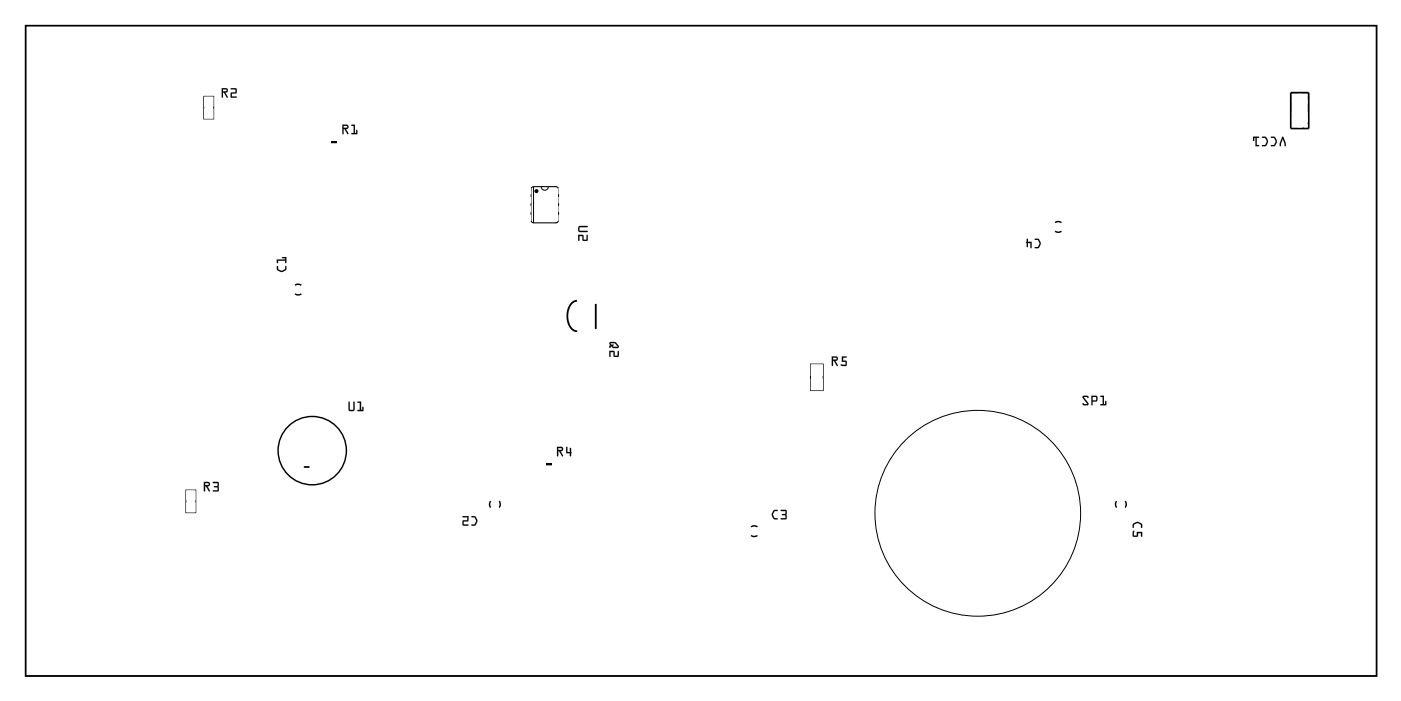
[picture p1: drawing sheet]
<svg xmlns="http://www.w3.org/2000/svg" width="199mm" height="99mm" viewBox="0 0 199 99" stroke-linecap="round" stroke-linejoin="round" font-family="sans-serif">
<g fill="none" stroke="#000" stroke-width=".2">
<path d="M3.6 3.6h191.9v92.3h-191.9zM149.9 32.8a.73 .73 0 0 0 .8 0M149.9 31.6a.73 .73 0 0 1 .8 0M41.9 41.7a.73 .73 0 0 0 .9 0M41.9 40.5a.73 .73 0 0 1 .9 0M69.7 71.1a.73 .73 0 0 0 0 .9M70.9 71.1a.73 .73 0 0 1 0 .9M106.7 76a.73 .73 0 0 0 .9 0M106.7 74.8a.73 .73 0 0 1 .9 0M158.6 71.1a.73 .73 0 0 0 0 .9M159.8 71.1a.73 .73 0 0 1 0 .9"/>
<circle cx="44.3" cy="64" r="4.9"/>
</g>
<g fill="#000">
<path d="M47.1 20h.7v.4h-.7zM43.2 66.2h.7l.1 .1-.1 .1h-.7zM77.5 65.7h.8v.4h-.8z"/>
<path d="M3.6 3.6h191.9v92.3h-191.9zM3.6 3.6v92.3h191.9v-92.3z"/>
<path d="M31.5 12.5h.6a.32 .32 0 0 1 .3 .4 .32 .32 0 0 1-.4 .2l.4 .7-.2 .1-.4-.8h-.1v.7l-.2 .1zM31.5 12.5v1.4l.2-.1v-.7h.1l.4 .7h.1l-.3-.7a.31 .31 0 0 0 .4-.2 .31 .31 0 0 0-.3-.4zM31.7 12.7v.3l.5-.1-.1-.2zM31.7 12.7h.4l.1 .2-.5 .1zM32.8 12.5h.6l.2 .1v.6l-.7 .1v.4h.7v.2h-.9l.1-.8h.6v-.4h-.6zM32.8 12.5v.2h.7v.4l-.7 .1v.7h.8v-.2h-.7v-.4l.7-.1v-.6l-.2-.1z"/>
<path d="M31.5 12.5h.6a.32 .32 0 0 1 .3 .4 .32 .32 0 0 1-.4 .2l.4 .7-.2 .1-.4-.8h-.1v.7l-.2 .1zM31.7 12.7v.3l.5-.1-.1-.2zM32.8 12.5h.6l.2 .1v.6l-.7 .1v.4h.7v.2h-.8v-.7l.6-.1v-.4h-.6z"/>
<path d="M48.6 17.7h.6a.32 .32 0 0 1 .3 .3 .32 .32 0 0 1-.4 .3l.4 .7h-.1l-.5-.7h-.1v.7l-.1 .1zM48.6 17.7l.1 1.3h.1v-.7h.1l.4 .7h.2l-.4-.7a.31 .31 0 0 0 .4-.2 .31 .31 0 0 0-.3-.4zM48.8 17.9v.2h.5v-.2zM48.8 17.9h.5v.2h-.5zM49.9 17.7h.5v1.2h.2v-.4l.1-.1v.7l-.8-.1v-.1h.3v-1h-.3zM49.9 17.7v.2h.3v1h-.3v.1h.8v-.6l-.1 .1v.4h-.2v-1.2z"/>
<path d="M48.6 17.7h.6a.32 .32 0 0 1 .3 .4 .32 .32 0 0 1-.4 .2l.4 .7h-.1l-.5-.7h-.1v.7h-.1zM48.8 17.9v.2h.5v-.2zM49.9 17.7h.5v1.2h.2v-.4l.1-.1v.6h-.8v-.1h.3v-1h-.3z"/>
<path d="M39.3 37.8h.2v.4l.5 .2 .5-.2v-.4h.2a.62 .62 0 0 1-.7 .8l-.6-.3zM39.3 36.8h1.2v-.1l-.4-.1v-.1h.5l.1 .8h-.2v-.3h-1v.3h-.1z"/>
<path d="M39.3 37.8h.2v.4l.5 .2 .5-.2v-.4l.1-.1 .1 .5-.4 .3-.4 .1-.6-.3zM39.3 37.8l.1 .5 .4 .3a.83 .83 0 0 0 .9-.4l-.1-.5-.1 .5-.6 .2-.4-.2v-.4zM39.3 36.8h1.2v-.1h-.4v-.2h.5l.1 .8h-.2v-.3h-1v.3h-.1zM39.3 36.8l.1 .5h.1v-.3h1v.3h.2l-.1-.8h-.5v.1h.4v.2z"/>
<path d="M82.2 32.1h1.2v.1h-1.1v.5l.1 .1h1l.1 .1h-1.2l-.2-.2zM82.1 33.3l.7 .1 .1 .6h.4v-.6l.1-.1 .1 .8-.2 .1h-.5l-.1-.2v-.5h-.4v.6l-.1 .1z"/>
<path d="M82.2 32.1h1.2l.1 .1h-.1l-1.1 .1v.4h.1h1l.1 .2h-1.2l-.2-.2zM82.2 32.1l-.1 .6 .2 .2h1.2l-.1-.1h-1l-.1-.1v-.5h1.1v-.1zM82.1 33.3l.7 .1 .1 .6h.4v-.6l.1-.1 .1 .8-.2 .1h-.5l-.1-.2v-.5h-.4v.6l-.1 .1zM82.1 33.3l.1 .9 .1-.1v-.6h.4v.5l.1 .2h.5l.2-.1-.1-.8-.1 .1v.6h-.4l-.1-.6z"/>
<path d="M147 33.9a.62 .62 0 0 1 .8 .7l-.3 .6h-.5v-.1l.4-.1 .2-.4-.2-.5-.4-.1zM145.8 33.9h.2v.4h.5v.9l-.2-.1v-.6h-.3v.5h-.2v-.5l-.1-.1z"/>
<path d="M147 33.9h.5l.3 .5v.3l-.4 .5h-.5l.1-.1 .4-.1 .2-.4-.2-.5-.4-.1zM147 33.9v.1l.4 .1 .2 .5-.2 .5h-.4v.1h.5l.3-.5a.83 .83 0 0 0-.4-.8zM145.8 33.9h.2v.4h.5v.9l-.2-.1v-.6h-.3v.5h-.2v-.5l-.1-.1 .1-.1zM145.8 33.9l-.1 .5 .1 .1v.5h.2v-.5h.3v.6l.1 .1 .1-.9h-.5v-.4z"/>
<path d="M182.1 19.4h.2l.3 1v.3h-.2v-.3l-.2-.7-.3 .7v.3h-.2v-.3zM180.5 19.4h.1a.62 .62 0 0 1 .7 .7l-.3 .6h-.5v-.1h.4l.3-.5-.3-.5h-.4zM179.2 19.4h.1a.62 .62 0 0 1 .8 .7l-.3 .6h-.6l.1-.1h.4l.2-.5-.2-.5h-.4zM178 19.4h.8v.2h-.3v1h.3v.1l-.5 .1v-1.2h-.2v.4h-.1z"/>
<path d="M182.1 19.4h.2l.3 1v.4l-.2-.1v-.3l-.2-.7-.3 .7v.3h-.2v-.3zM182.1 19.4l-.4 1 .1 .3h.1v-.3l.3-.7 .2 .7v.3h.2v-.3l-.3-1zM180.5 19.4h.5l.3 .5v.4l-.3 .5-.5-.1v-.1h.4l.3-.5-.3-.5h-.4zM180.5 19.4v.2h.4l.3 .5-.3 .5h-.4v.1h.5l.3-.4a.83 .83 0 0 0-.3-.9zM179.2 19.4h.6l.3 .5-.1 .4-.3 .5-.5-.1 .1-.1h.4l.2-.5-.2-.5h-.4zM179.2 19.4l.1 .2h.4l.2 .5-.2 .5h-.4l-.1 .1h.6l.2-.4a.83 .83 0 0 0-.3-.9zM178 19.4h.8v.2h-.3v1h.3v.2h-.5v-1.2h-.2v.4h-.1zM178 19.4v.6h.1v-.4h.2v1.2l.5-.1v-.1h-.3v-1h.3v-.1z"/>
<path d="M49.5 57h.2v1.1l.1 .1 .4-.1v-1l.1-.1h.1v1.1l-.2 .2h-.5l-.2-.1zM49.5 57v1.2l.2 .1h.5l.2-.2-.1-1.1-.1 .1v1l-.4 .1-.1-.1v-1.1zM50.8 57h.5v1.2h.1v-.4l.2-.1v.7l-.8-.1v-.1h.3v-1h-.3zM50.8 57v.1l.3 .1v1h-.3v.1h.8v-.6l-.1 .1v.4h-.2v-1.2z"/>
<path d="M49.5 57h.2v1.1l.1 .1 .4-.1v-1l.2-.1v1.1l-.2 .2h-.5l-.2-.1zM50.8 57h.5v1.2h.1l.1-.4 .1-.1v.6h-.8v-.1h.3v-1h-.3z"/>
<path d="M86.6 48.6h.8l.4 .4 .1 .3-.2 .1h-.6l-.3-.2-.2 .2-.1-.3 .2-.1-.2-.2zM86.7 48.7l.2 .2h.1a.11 .11 0 0 1 .1 .1 .11 .11 0 0 1-.1 .1l.2 .1h.5l-.4-.5zM86.5 49.8h.7l.1 .7h.4v-.6l.1-.1 .1 .8-.2 .1-.5-.1-.1-.1v-.5h-.4v.6l-.1 .1z"/>
<path d="M86.6 48.6h.8l.4 .4 .1 .3-.2 .1h-.6l-.3-.2-.2 .2-.1-.3 .2-.1-.2-.2zM86.6 48.6v.2l.1 .2-.2 .1 .1 .3h.1v-.2l.1-.1 .3 .3h.6a.21 .21 0 0 0 .2-.1 .21 .21 0 0 0-.1-.2l-.4-.5zM86.7 48.7l.2 .2h.1a.11 .11 0 0 1 .2 .1 .11 .11 0 0 1-.2 .1l.2 .1h.5l-.4-.5zM86.7 48.7h.6l.4 .5h-.5a.14 .14 0 0 1-.2-.1 .14 .14 0 0 1 .1-.1v-.1l-.2 .1zM86.5 49.8h.8v.7h.4v-.6l.1-.1 .1 .8-.2 .1h-.5l-.1-.2v-.5h-.4v.6l-.1 .1zM86.5 49.8l.1 .8h.1v-.6h.4v.5l.1 .1 .5 .1 .2-.2-.1-.7-.1 .1v.6h-.4l-.1-.6z"/>
<path d="M118.1 50.6h.6a.32 .32 0 0 1 .3 .3 .32 .32 0 0 1-.4 .3l.4 .7h-.1l-.5-.7h-.1v.7h-.1zM118.1 50.6l.1 1.3h.1v-.7h.1l.4 .7h.2l-.4-.7a.31 .31 0 0 0 .4-.2 .31 .31 0 0 0-.3-.4zM118.3 50.8v.2h.5v-.2zM118.3 50.8h.5v.2h-.5zM119.6 50.6h.7l-.1 .2h-.5v.4h.5l.1 .1v.5l-.1 .1-.6 .1-.2-.2 .1-.1 .6 .1v-.4h-.5zM119.6 50.6v.8l.5-.1v.5l-.6-.1a.14 .14 0 0 0 0 .2 .14 .14 0 0 0 .2 0h.4l.1-.1v-.5l-.1-.1h-.4v-.4l.5-.1z"/>
<path d="M118.1 50.6h.6a.32 .32 0 0 1 .3 .3 .32 .32 0 0 1-.4 .3l.4 .7h-.1l-.5-.7h-.1v.7h-.1zM118.3 50.8v.2h.5v-.2zM119.6 50.6h.6l.1 .1-.1 .1h-.5v.4h.4l.1 .1v.5l-.1 .1h-.4a.15 .15 0 0 1-.2 0 .15 .15 0 0 1 0-.2l.6 .1v-.4h-.5z"/>
<path d="M153.8 56.2h.6l.2 .1-.1 .2-.1-.2-.5 .1 .7 .9-.1 .2h-.5l-.3-.1 .1-.2 .1 .1h.5l-.6-.8zM153.8 56.2v.3l.6 .8-.4 .1-.2-.2v.2l.2 .1h.5l.1-.2-.7-.9 .5-.1 .1 .2 .1-.2-.2-.1zM155 56.2h.7l.2 .2-.1 .5-.6 .1v.4l-.1 .1-.1-.1zM155 56.2v1.2l.1 .1 .1-.5 .6-.1 .1-.5-.2-.2zM155.2 56.3v.5h.5v-.4zM155.2 56.3l.5 .1v.4h-.5zM156.3 56.2h.5v1.1h.1v-.3l.2-.1v.6h-.8v-.2h.3v-1h-.3zM156.3 56.2v.1h.3v1.1h-.3v.1h.8v-.6l-.1 .1v.4h-.2v-1.2z"/>
<path d="M153.8 56.2h.6l.2 .1-.1 .2-.1-.2-.5 .1 .7 .9-.1 .2h-.5l-.3-.1 .1-.2 .1 .1h.5l-.6-.8zM155 56.2h.7l.2 .2-.1 .5-.6 .1v.4l-.1 .1-.1-.1zM155.2 56.3v.5h.5v-.4zM156.3 56.2h.5v1.1h.1l.1-.3 .1-.1v.6h-.8v-.1l.3-.1v-1h-.3z"/>
<path d="M28.9 68.4h.7a.32 .32 0 0 1 .2 .3 .32 .32 0 0 1-.3 .3l.3 .7h-.1l-.5-.7h-.1v.7l-.1 .1zM29 68.4v1.3h.1v-.7h.2l.4 .7h.1l-.4-.7a.31 .31 0 0 0 .4-.2 .31 .31 0 0 0-.2-.4zM29.1 68.6v.2h.5v-.2zM29.1 68.6h.5v.2h-.5zM30.2 68.4h.7l.2 .1-.1 .6 .1 .5-.1 .1h-.8l.1-.1h.6v-.4h-.5v-.1v-.1l.5-.1v-.3h-.6zM30.2 68.4l.1 .2h.6v.4l-.5 .1 .5 .1v.4h-.6l-.1 .1h.8l.1-.1v-1.1l-.2-.1z"/>
<path d="M29 68.4h.6a.32 .32 0 0 1 .2 .4 .32 .32 0 0 1-.3 .2l.3 .7h-.1l-.5-.7h-.1v.7h-.1zM29.1 68.6v.2h.5v-.2zM30.2 68.4h.7l.2 .1v1.1l-.1 .1h-.8l.1-.1h.6v-.4l-.5-.1 .5-.1v-.4h-.6z"/>
<path d="M43.2 66.2h.7l.1 .1-.1 .1h-.7zM43.2 66.2v.2h.7l.1-.1-.1-.1z"/>
<path d="M67 73.3v-.1a.62 .62 0 0 1 .8 .7l-.3 .7h-.5v-.2h.4l.2-.5-.2-.5h-.4zM65.7 73.3l.8-.1v.8h-.7v.4h.7v.2h-.7l-.1-.1v-.6l.7-.1v-.4h-.7z"/>
<path d="M67 73.3h.5l.3 .4v.4l-.4 .5h-.5l.1-.2h.4l.2-.5-.2-.5h-.4zM67 73.3v.1h.4l.2 .5-.2 .5h-.4v.2h.5l.3-.5a.83 .83 0 0 0-.4-.8zM65.7 73.3l.8-.1v.8h-.7v.4h.7v.2h-.7l-.1-.1v-.6l.7-.1v-.4h-.7zM65.7 73.3v.1h.7v.4l-.7 .1v.6l.1 .1h.7v-.2h-.7v-.4h.7v-.8z"/>
<path d="M79.1 63.4h.6a.32 .32 0 0 1 .3 .4 .32 .32 0 0 1-.4 .2l.4 .7-.2 .1-.4-.8h-.1v.7l-.1 .1zM79.1 63.4l.1 1.4 .1-.1v-.7h.1l.4 .7h.2l-.4-.7a.31 .31 0 0 0 .4-.2 .31 .31 0 0 0-.3-.4zM79.3 63.6v.3l.5-.1-.1-.2zM79.3 63.6h.4l.1 .2-.5 .1zM80.4 63.4l.2 .1v.6h.3v-.5h.2v.5l.1 .1-.1 .6-.2-.1v-.4h-.5zM80.4 63.4v.9h.5v.4l.1 .1 .2-.6h-.1v-.6h-.2v.6h-.3v-.7z"/>
<path d="M79.1 63.4h.6a.32 .32 0 0 1 .3 .4 .32 .32 0 0 1-.4 .2l.4 .7-.2 .1-.4-.8h-.1v.7l-.1 .1zM79.3 63.6v.3l.5-.1-.1-.2zM80.4 63.4l.2 .1v.6h.3v-.5h.2v.5l.1 .1-.2 .6-.1-.1v-.4h-.5z"/>
<path d="M109.8 72.4l.3-.1 .4 .1-.1 .1h-.4l-.2 .5 .2 .5h.4v.2h-.5l-.3-.5v-.3zM109.9 72.4l-.3 .5a.83 .83 0 0 0 .4 .8l.5-.1-.5-.1-.2-.6 .2-.4 .5-.1h-.4zM110.9 72.4l.7-.1 .1 .2v.5v.5l-.1 .2h-.7v-.2h.7l-.1-.3-.4-.1-.1-.1 .1-.1h.4l.1-.4h-.7zM110.9 72.4v.1h.7l-.1 .4-.5 .1 .5 .1 .1 .4h-.7v.2h.7l.1-.2v-1l-.1-.1z"/>
<path d="M109.9 72.4h.2h.4l-.1 .1h-.4l-.2 .5 .2 .5h.4v.2a.62 .62 0 0 1-.8-.7zM110.9 72.4h.7l.1 .1v1l-.1 .2h-.7v-.2h.7l-.1-.4-.5-.1 .5-.1 .1-.4h-.7z"/>
<path d="M160.9 74.3l.5-.2h.3l.5 .3v.5h-.2v-.4l-.5-.3-.5 .3v.4h-.1v-.4zM161 75.3l.1 .1-.1 .6h.4v-.5h.8v.6h-.2v-.4h-.4v.4l-.6 .1-.1-.2v-.4z"/>
<path d="M160.9 74.3l.5-.2h.3l.5 .3v.5h-.2v-.4l-.5-.3-.5 .3v.4h-.1l-.1-.4zM160.9 74.3v.2v.4h.1v-.4l.5-.3 .5 .3 .1 .4h.1v-.5l-.5-.3a.77 .77 0 0 0-.8 .2zM161 75.3l.1 .1-.1 .6h.4v-.5h.8v.6h-.2v-.4h-.4v.4l-.6 .1-.1-.1-.1-.5zM161 75.3l-.1 .3v.4l.1 .2 .6-.1v-.4h.4l.1 .4h.1v-.6h-.8l.1 .5h-.5l.1-.6z"/>
<circle cx="76.2" cy="27.1" r=".29"/>
</g>
<path d="M75.4 31.2l.1 .2 .3 .2h3.1l.4-.2v-.2M75.4 31.2v-4.3l.2-.4h.2h3.1l.4 .2v4.5" fill="none" stroke="#000" stroke-width=".15"/>
<g fill="none" stroke="#000" stroke-width=".14">
<path d="M28.9 13.7h1.4v3.2h-1.4zM185.9 17.3l-.9 .9M75.8 26.5v5.1M76.9 26.5a.51 .51 0 0 0 .5 .5 .51 .51 0 0 0 .5-.5M115.1 51.7h1.8v3.7h-1.8zM26.4 69.6h1.4v3.2h-1.4z"/>
<circle cx="138.9" cy="72.8" r="14.6"/>
</g>
<path d="M183.3 13.2h2.6v5h-2.6zM81.9 42.7a1.92 1.92 0 0 0-1.3 2.2 1.9 1.9 0 0 0 1.3 2.1M84.6 43.1v3.6" fill="none" stroke="#000" stroke-width=".25"/>
<circle cx="42.3" cy="62.7" r=".62" fill="#fff"/>
<circle cx="42.3" cy="62.7" r=".62" fill="none" stroke="#fff" stroke-width=".69" stroke-linecap="butt"/>
<circle cx="42.3" cy="65.2" r=".62" fill="#fff"/>
<circle cx="42.3" cy="65.2" r=".62" fill="none" stroke="#fff" stroke-width=".69" stroke-linecap="butt"/>
<circle cx="42.3" cy="62.7" r=".62" fill="#fff"/>
<circle cx="42.3" cy="62.7" r=".62" fill="none" stroke="#fff" stroke-width=".69" stroke-linecap="butt"/>
<circle cx="42.3" cy="65.2" r=".62" fill="#fff"/>
<circle cx="42.3" cy="65.2" r=".62" fill="none" stroke="#fff" stroke-width=".69" stroke-linecap="butt"/>
<path d="M47 19.2h.9v.7h-.9z" fill="#fff"/>
<path d="M47 19.2h.9v.7h-.9z" fill="none" stroke="#fff" stroke-width=".25"/>
<path d="M47 20.5h.9v.7h-.9z" fill="#fff"/>
<path d="M47 20.5h.9v.7h-.9z" fill="none" stroke="#fff" stroke-width=".25"/>
<path d="M29.1 13.8h1.1v1.2h-1.1z" fill="#fff"/>
<path d="M29.1 13.8h1.1v1.2h-1.1z" fill="none" stroke="#fff" stroke-width=".25"/>
<path d="M29.1 15.5h1.1v1.2h-1.1z" fill="#fff"/>
<path d="M29.1 15.5h1.1v1.2h-1.1z" fill="none" stroke="#fff" stroke-width=".25"/>
<path d="M26.6 69.7h1.1v1.2h-1.1z" fill="#fff"/>
<path d="M26.6 69.7h1.1v1.2h-1.1z" fill="none" stroke="#fff" stroke-width=".25"/>
<path d="M26.6 71.4h1.1v1.2h-1.1z" fill="#fff"/>
<path d="M26.6 71.4h1.1v1.2h-1.1z" fill="none" stroke="#fff" stroke-width=".25"/>
<path d="M77.5 64.9h.9v.7h-.9z" fill="#fff"/>
<path d="M77.5 64.9h.9v.7h-.9z" fill="none" stroke="#fff" stroke-width=".25"/>
<path d="M77.5 66.2h.9v.7h-.9z" fill="#fff"/>
<path d="M77.5 66.2h.9v.7h-.9z" fill="none" stroke="#fff" stroke-width=".25"/>
<path d="M115.3 51.8h1.5v1.4h-1.5z" fill="#fff"/>
<path d="M115.3 51.8h1.5v1.4h-1.5z" fill="none" stroke="#fff" stroke-width=".25"/>
<path d="M115.3 53.9h1.5v1.4h-1.5z" fill="#fff"/>
<path d="M115.3 53.9h1.5v1.4h-1.5z" fill="none" stroke="#fff" stroke-width=".25"/>
<path d="M73.3 26.8h2v.7h-2z" fill="#fff"/>
<path d="M73.3 26.8h2v.7h-2z" fill="none" stroke="#fff" stroke-width=".25"/>
<path d="M73.3 28.1h2v.6h-2z" fill="#fff"/>
<path d="M73.3 28.1h2v.6h-2z" fill="none" stroke="#fff" stroke-width=".25"/>
<path d="M73.3 29.3h2v.7h-2z" fill="#fff"/>
<path d="M73.3 29.3h2v.7h-2z" fill="none" stroke="#fff" stroke-width=".25"/>
<path d="M73.3 30.6h2v.7h-2z" fill="#fff"/>
<path d="M73.3 30.6h2v.7h-2z" fill="none" stroke="#fff" stroke-width=".25"/>
<path d="M79.4 30.6h2.1v.7h-2.1z" fill="#fff"/>
<path d="M79.4 30.6h2.1v.7h-2.1z" fill="none" stroke="#fff" stroke-width=".25"/>
<path d="M79.4 29.3h2.1v.7h-2.1z" fill="#fff"/>
<path d="M79.4 29.3h2.1v.7h-2.1z" fill="none" stroke="#fff" stroke-width=".25"/>
<path d="M79.4 28.1h2.1v.6h-2.1z" fill="#fff"/>
<path d="M79.4 28.1h2.1v.6h-2.1z" fill="none" stroke="#fff" stroke-width=".25"/>
<path d="M79.4 26.8h2.1v.7h-2.1z" fill="#fff"/>
<path d="M79.4 26.8h2.1v.7h-2.1z" fill="none" stroke="#fff" stroke-width=".25"/>
<path d="M183.8 16.2h1.5v1.5h-1.5z" fill="#fff"/>
<path d="M183.8 16.2h1.5v1.5h-1.5z" fill="none" stroke="#fff" stroke-width=".76" stroke-linecap="butt"/>
<circle cx="184.6" cy="17" r=".74" fill="#fff"/>
<circle cx="184.6" cy="17" r=".74" fill="none" stroke="#fff" stroke-width=".76" stroke-linecap="butt"/>
<circle cx="184.6" cy="14.4" r=".74" fill="#fff"/>
<circle cx="184.6" cy="14.4" r=".74" fill="none" stroke="#fff" stroke-width=".76" stroke-linecap="butt"/>
<circle cx="41.1" cy="41.1" r=".64" fill="#fff"/>
<circle cx="41.1" cy="41.1" r=".64" fill="none" stroke="#fff" stroke-width=".76" stroke-linecap="butt"/>
<circle cx="43.6" cy="41.1" r=".64" fill="#fff"/>
<circle cx="43.6" cy="41.1" r=".64" fill="none" stroke="#fff" stroke-width=".76" stroke-linecap="butt"/>
<circle cx="70.3" cy="72.8" r=".64" fill="#fff"/>
<circle cx="70.3" cy="72.8" r=".64" fill="none" stroke="#fff" stroke-width=".76" stroke-linecap="butt"/>
<circle cx="70.3" cy="70.3" r=".64" fill="#fff"/>
<circle cx="70.3" cy="70.3" r=".64" fill="none" stroke="#fff" stroke-width=".76" stroke-linecap="butt"/>
<circle cx="105.8" cy="75.4" r=".64" fill="#fff"/>
<circle cx="105.8" cy="75.4" r=".64" fill="none" stroke="#fff" stroke-width=".76" stroke-linecap="butt"/>
<circle cx="108.4" cy="75.4" r=".64" fill="#fff"/>
<circle cx="108.4" cy="75.4" r=".64" fill="none" stroke="#fff" stroke-width=".76" stroke-linecap="butt"/>
<circle cx="151.6" cy="32.2" r=".64" fill="#fff"/>
<circle cx="151.6" cy="32.2" r=".64" fill="none" stroke="#fff" stroke-width=".76" stroke-linecap="butt"/>
<circle cx="149" cy="32.2" r=".64" fill="#fff"/>
<circle cx="149" cy="32.2" r=".64" fill="none" stroke="#fff" stroke-width=".76" stroke-linecap="butt"/>
<circle cx="159.2" cy="70.3" r=".64" fill="#fff"/>
<circle cx="159.2" cy="70.3" r=".64" fill="none" stroke="#fff" stroke-width=".76" stroke-linecap="butt"/>
<circle cx="159.2" cy="72.8" r=".64" fill="#fff"/>
<circle cx="159.2" cy="72.8" r=".64" fill="none" stroke="#fff" stroke-width=".76" stroke-linecap="butt"/>
<circle cx="131.2" cy="72.8" r=".7" fill="#fff"/>
<circle cx="131.2" cy="72.8" r=".7" fill="none" stroke="#fff" stroke-width=".51"/>
<path d="M130.4 72h1.7v1.7h-1.7zM130.7 72.8a.57 .57 0 0 0 1.1 0 .57 .57 0 0 0-1.1 0z" fill="#fff"/>
<g fill="none" stroke="#fff" stroke-width=".25">
<path d="M130.4 72h1.7v1.7h-1.7z"/>
<circle cx="131.2" cy="72.8" r=".57"/>
</g>
<circle cx="146.5" cy="72.8" r=".7" fill="#fff"/>
<circle cx="146.5" cy="72.8" r=".7" fill="none" stroke="#fff" stroke-width=".51"/>
<path d="M145.7 72h1.6v1.7h-1.6zM145.9 72.8a.6 .6 0 0 0 1.2 0 .6 .6 0 0 0-1.2 0z" fill="#fff"/>
<g fill="none" stroke="#fff" stroke-width=".25">
<path d="M145.7 72h1.6v1.7h-1.6z"/>
<circle cx="146.5" cy="72.8" r=".57"/>
</g>
<circle cx="131.2" cy="72.8" r=".7" fill="#fff"/>
<circle cx="131.2" cy="72.8" r=".7" fill="none" stroke="#fff" stroke-width=".51"/>
<path d="M130.4 72h1.7v1.7h-1.7zM130.7 72.8a.57 .57 0 0 0 1.1 0 .57 .57 0 0 0-1.1 0z" fill="#fff"/>
<g fill="none" stroke="#fff" stroke-width=".25">
<path d="M130.4 72h1.7v1.7h-1.7z"/>
<circle cx="131.2" cy="72.8" r=".57"/>
</g>
<circle cx="146.5" cy="72.8" r=".7" fill="#fff"/>
<circle cx="146.5" cy="72.8" r=".7" fill="none" stroke="#fff" stroke-width=".51"/>
<path d="M145.7 72h1.6v1.7h-1.6zM145.9 72.8a.6 .6 0 0 0 1.2 0 .6 .6 0 0 0-1.2 0z" fill="#fff"/>
<g fill="none" stroke="#fff" stroke-width=".25">
<path d="M145.7 72h1.6v1.7h-1.6z"/>
<circle cx="146.5" cy="72.8" r=".57"/>
</g>
<circle cx="83" cy="42.4" r=".7" fill="#fff"/>
<circle cx="83" cy="42.4" r=".7" fill="none" stroke="#fff" stroke-width=".76" stroke-linecap="butt"/>
<circle cx="83" cy="44.9" r=".7" fill="#fff"/>
<circle cx="83" cy="44.9" r=".7" fill="none" stroke="#fff" stroke-width=".76" stroke-linecap="butt"/>
<circle cx="83" cy="47.4" r=".7" fill="#fff"/>
<circle cx="83" cy="47.4" r=".7" fill="none" stroke="#fff" stroke-width=".76" stroke-linecap="butt"/>
</svg>
